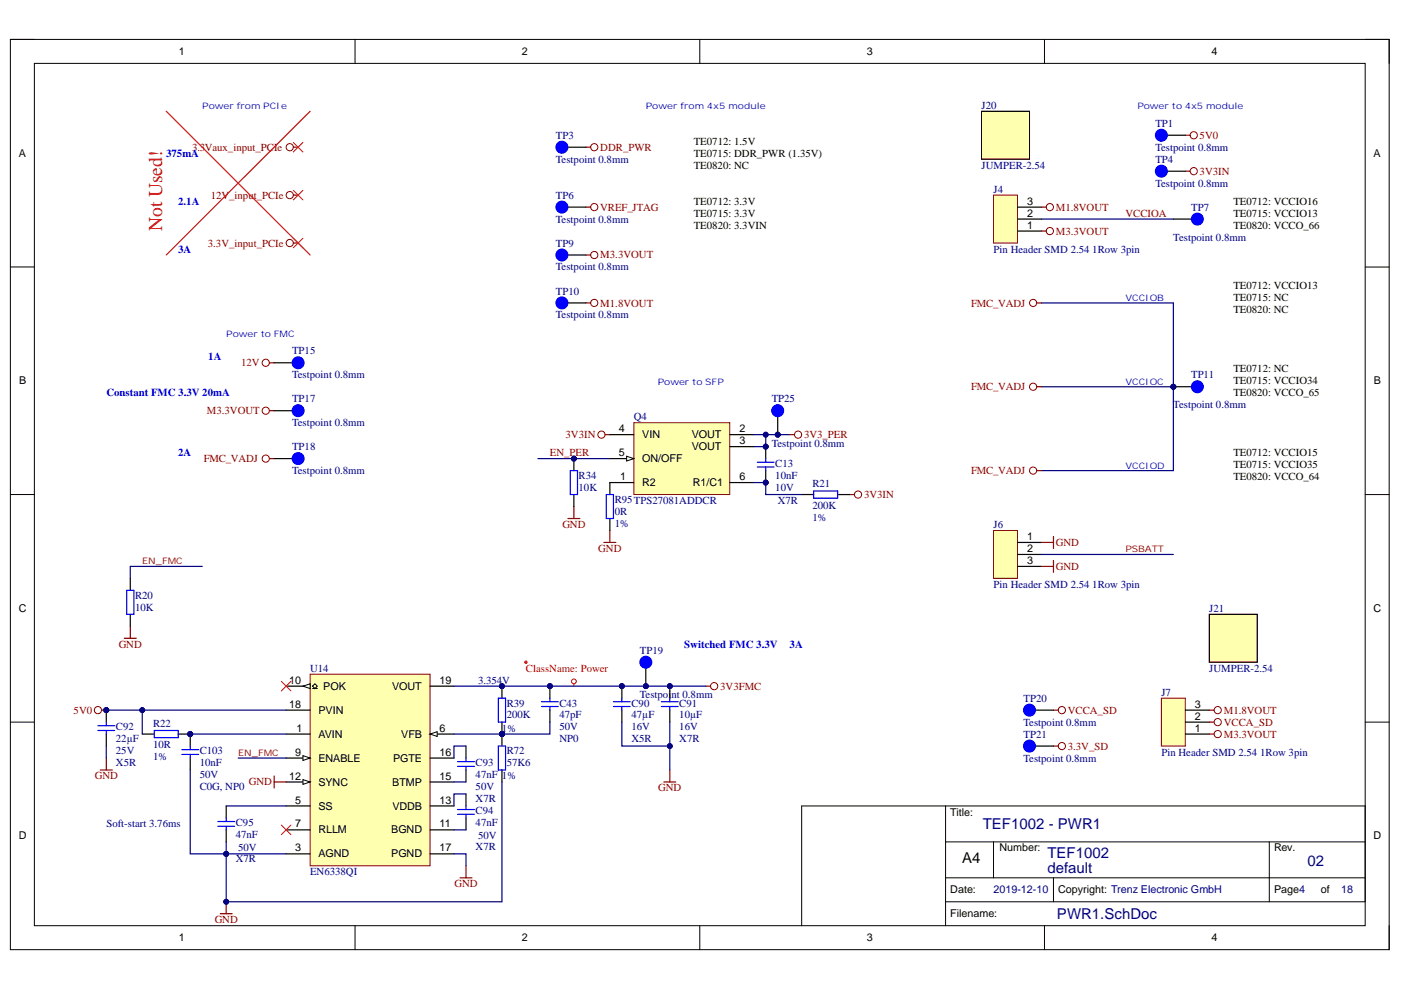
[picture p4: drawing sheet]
<svg xmlns="http://www.w3.org/2000/svg" width="297mm" height="210mm" viewBox="0 0 297 210" stroke-linecap="round" stroke-linejoin="round" font-family="sans-serif">
<defs><g id="words">
<text font-size="4.1" fill="#f00" x="34.3" y="49" transform="rotate(-90 34.3 49)">Not Used!</text>
<g font-size="3.2" fill="#000080">
<text x="208.4" y="175.8">TEF1002 - PWR1</text>
<text x="222.1" y="185.2">default</text>
<text x="222.1" y="181.9">TEF1002</text>
<text x="277.2" y="183.6">02</text>
<text x="224.1" y="194.8">PWR1.SchDoc</text>
</g>
<text font-size="3.2" x="204" y="182.9">A4</text>
<g font-size="2.3">
<text x="37.9" y="11.7">1</text>
<text x="110.7" y="11.7">2</text>
<text x="183.8" y="11.7">3</text>
<text x="256.8" y="11.7">4</text>
<text x="4" y="33.3">A</text>
<text x="147.1" y="30.7">TE0712: 1.5V</text>
<text x="147.1" y="33.2">TE0715: DDR_PWR (1.35V)</text>
<text x="147.1" y="35.8">TE0820: NC</text>
<text x="291.2" y="33.3">A</text>
<text x="147.1" y="43.4">TE0712: 3.3V</text>
<text x="147.1" y="45.9">TE0715: 3.3V</text>
<text x="217.8" y="45.9">2</text>
<text x="217.8" y="43.4">3</text>
<text x="261.5" y="43.4">TE0712: VCCIO16</text>
<text x="261.5" y="45.9">TE0715: VCCIO13</text>
<text x="147.1" y="48.5">TE0820: 3.3VIN</text>
<text x="217.8" y="48.5">1</text>
<text x="261.5" y="48.5">TE0820: VCCO_66</text>
<text x="261.5" y="61.2">TE0712: VCCIO13</text>
<text x="261.5" y="63.7">TE0715: NC</text>
<text x="261.5" y="66.3">TE0820: NC</text>
<text x="4.1" y="81.5">B</text>
<text x="261.5" y="78.9">TE0712: NC</text>
<text x="261.5" y="81.5">TE0715: VCCIO34</text>
<text x="291.3" y="81.5">B</text>
<text x="261.5" y="84">TE0820: VCCO_65</text>
<text x="131.2" y="91.7">4</text>
<text x="136.2" y="92.9">VIN</text>
<text x="146.7" y="92.9">VOUT</text>
<text x="146.7" y="95.5">VOUT</text>
<text x="156.8" y="91.7">2</text>
<text x="156.8" y="94.2">3</text>
<text x="131.2" y="96.7">5</text>
<text x="131.5" y="101.8">1</text>
<text x="136.2" y="98">ON/OFF</text>
<text x="156.8" y="101.8">6</text>
<text x="261.5" y="96.7">TE0712: VCCIO15</text>
<text x="261.5" y="99.3">TE0715: VCCIO35</text>
<text x="261.5" y="101.8">TE0820: VCCO_64</text>
<text x="136.2" y="103.1">R2</text>
<text x="146.9" y="103.1">R1/C1</text>
<text x="217.8" y="114.5">1</text>
<text x="217.8" y="117.1">2</text>
<text x="217.8" y="119.6">3</text>
<text x="4" y="129.7">C</text>
<text x="291.2" y="129.7">C</text>
<text x="61.3" y="145">10</text>
<text x="68.5" y="146.2">POK</text>
<text x="83.1" y="146.2">VOUT</text>
<text x="93.2" y="145">19</text>
<text x="61.3" y="150.1">18</text>
<text x="62.9" y="155.1">1</text>
<text x="67.5" y="151.3">PVIN</text>
<text x="93.2" y="155.1">6</text>
<text x="253.3" y="155.1">1</text>
<text x="253.3" y="152.6">2</text>
<text x="253.3" y="150.1">3</text>
<text x="62.6" y="160.2">9</text>
<text x="67.5" y="156.4">AVIN</text>
<text x="67.5" y="161.5">ENABLE</text>
<text x="83.3" y="161.5">PGTE</text>
<text x="85.1" y="156.4">VFB</text>
<text x="93.2" y="160.2">16</text>
<text x="61.3" y="165.3">12</text>
<text x="67.5" y="166.6">SYNC</text>
<text x="83.2" y="166.6">BTMP</text>
<text x="93.2" y="165.3">15</text>
<text x="62.6" y="170.4">5</text>
<text x="67.5" y="171.6">SS</text>
<text x="83.2" y="171.6">VDDB</text>
<text x="93.2" y="170.4">13</text>
<text x="201.5" y="172.9">Title:</text>
<text x="4" y="178">D</text>
<text x="62.6" y="175.4">7</text>
<text x="67.5" y="176.7">RLLM</text>
<text x="82.9" y="176.7">BGND</text>
<text x="93.2" y="175.4">11</text>
<text x="291.2" y="178">D</text>
<text x="62.6" y="180.5">3</text>
<text x="67.5" y="181.8">AGND</text>
<text x="82.9" y="181.8">PGND</text>
<text x="93.2" y="180.5">17</text>
<text x="211.9" y="180.5">Number:</text>
<text x="270.1" y="180.5">Rev.</text>
<text x="201.5" y="189.4">Date:</text>
<text x="224.4" y="189.4">Copyright: Trenz Electronic GmbH</text>
<text x="270.1" y="189.4">Page4</text>
<text x="280" y="189.4">of</text>
<text x="201.5" y="194.5">Filename:</text>
<text x="37.9" y="199.6">1</text>
<text x="110.7" y="199.6">2</text>
<text x="183.8" y="199.6">3</text>
<text x="256.8" y="199.6">4</text>
</g>
<g font-size="2.3" fill="#000080">
<text x="208.1" y="23.1">J20</text>
<text x="117.8" y="29.4">TP3</text>
<text x="245" y="26.9">TP1</text>
<text x="117.8" y="34.5">Testpoint 0.8mm</text>
<text x="208.1" y="35.8">JUMPER-2.54</text>
<text x="245" y="34.5">TP4</text>
<text x="245" y="31.9">Testpoint 0.8mm</text>
<text x="210.7" y="40.9">J4</text>
<text x="245" y="39.6">Testpoint 0.8mm</text>
<text x="117.8" y="42.1">TP6</text>
<text x="117.8" y="47.2">Testpoint 0.8mm</text>
<text x="252.6" y="44.7">TP7</text>
<text x="117.8" y="52.3">TP9</text>
<text x="210.7" y="53.5">Pin Header SMD 2.54 1Row 3pin</text>
<text x="248.8" y="51">Testpoint 0.8mm</text>
<text x="117.8" y="57.3">Testpoint 0.8mm</text>
<text x="117.8" y="62.5">TP10</text>
<text x="117.8" y="67.5">Testpoint 0.8mm</text>
<text x="61.9" y="75.1">TP15</text>
<text x="61.9" y="80.2">Testpoint 0.8mm</text>
<text x="252.6" y="80.2">TP11</text>
<text x="61.9" y="85.3">TP17</text>
<text x="134.4" y="89.1">Q4</text>
<text x="163.6" y="85.3">TP25</text>
<text x="248.8" y="86.5">Testpoint 0.8mm</text>
<text x="61.9" y="95.5">TP18</text>
<text x="61.9" y="90.4">Testpoint 0.8mm</text>
<text x="163.6" y="94.7">Testpoint 0.8mm</text>
<text x="61.9" y="100.5">Testpoint 0.8mm</text>
<text x="122.7" y="101.5">R34</text>
<text x="164.4" y="99">C13</text>
<text x="164.4" y="101.5">10nF</text>
<text x="122.7" y="104.1">10K</text>
<text x="130.3" y="106.6">R95TPS27081ADDCR</text>
<text x="164.4" y="104.1">10V</text>
<text x="164.9" y="106.9">X7R</text>
<text x="172.2" y="103.3">R21</text>
<text x="172.2" y="107.9">200K</text>
<text x="130.3" y="111.7">1%</text>
<text x="130.3" y="109.1">0R</text>
<text x="172.2" y="110.4">1%</text>
<text x="210.7" y="111.9">J6</text>
<text x="210.7" y="124.7">Pin Header SMD 2.54 1Row 3pin</text>
<text x="28.6" y="126.9">R20</text>
<text x="28.6" y="129.5">10K</text>
<text x="256.4" y="129.7">J21</text>
<text x="65.7" y="142.4">U14</text>
<text x="135.7" y="138.6">TP19</text>
<text x="256.4" y="142.4">JUMPER-2.54</text>
<text x="101.4" y="145">3.354V</text>
<text x="107.4" y="149.8">R39</text>
<text x="118.6" y="149.8">C43</text>
<text x="133.9" y="149.8">C90</text>
<text x="135.7" y="148">Testpoint 0.8mm</text>
<text x="144" y="149.8">C91</text>
<text x="217" y="148.8">TP20</text>
<text x="246.2" y="147.5">J7</text>
<text x="24.6" y="154.9">C92</text>
<text x="32.4" y="154.1">R22</text>
<text x="106.4" y="155.1">1%</text>
<text x="107.4" y="152.3">200K</text>
<text x="118.6" y="154.9">50V</text>
<text x="118.6" y="152.3">47pF</text>
<text x="133.9" y="154.9">16V</text>
<text x="133.9" y="152.3">47µF</text>
<text x="144" y="154.9">16V</text>
<text x="144" y="152.3">10µF</text>
<text x="217" y="153.9">Testpoint 0.8mm</text>
<text x="24.6" y="159.9">25V</text>
<text x="24.6" y="157.4">22µF</text>
<text x="32.4" y="161.2">1%</text>
<text x="32.4" y="158.7">10R</text>
<text x="42.3" y="159.9">C103</text>
<text x="107.4" y="159.9">R72</text>
<text x="118.6" y="157.4">NP0</text>
<text x="133.9" y="157.4">X5R</text>
<text x="144" y="157.4">X7R</text>
<text x="217" y="156.4">TP21</text>
<text x="217" y="161.5">Testpoint 0.8mm</text>
<text x="246.2" y="160.2">Pin Header SMD 2.54 1Row 3pin</text>
<text x="24.6" y="162.5">X5R</text>
<text x="42.3" y="165">50V</text>
<text x="42.3" y="167.5">C0G, NP0</text>
<text x="42.3" y="162.5">10nF</text>
<text x="100.8" y="167.5">50V</text>
<text x="100.8" y="162.5">C93</text>
<text x="100.8" y="165">47nF</text>
<text x="106.4" y="165.3">1%</text>
<text x="107.4" y="162.5">57K6</text>
<text x="100.8" y="170.1">X7R</text>
<text x="100.8" y="172.7">C94</text>
<text x="22.5" y="175.4">Soft-start 3.76ms</text>
<text x="50" y="175.2">C95</text>
<text x="50" y="177.7">47nF</text>
<text x="100.8" y="175.2">47nF</text>
<text x="101.4" y="178">50V</text>
<text x="50" y="182.8">X7R</text>
<text x="50.5" y="180.5">50V</text>
<text x="65.7" y="185.6">EN6338QI</text>
<text x="100.8" y="180.3">X7R</text>
<text x="210.7" y="189.4">2019-12-10</text>
<text x="284.3" y="189.4">18</text>
</g>
<g font-size="2.3" fill="#800000">
<text x="254.3" y="29.4">5V0</text>
<text x="40.8" y="31.9">3.3Vaux_input_PCIe</text>
<text x="127.3" y="31.9">DDR_PWR</text>
<text x="254.3" y="37.1">3V3IN</text>
<text x="44.7" y="42.1">12V_input_PCIe</text>
<text x="127.3" y="44.7">VREF_JTAG</text>
<text x="223.9" y="44.7">M1.8VOUT</text>
<text x="238.6" y="45.9">VCCIOA</text>
<text x="44.1" y="52.3">3.3V_input_PCIe</text>
<text x="223.9" y="49.7">M3.3VOUT</text>
<text x="127.3" y="54.8">M3.3VOUT</text>
<text x="127.3" y="65">M1.8VOUT</text>
<text x="205.9" y="65">FMC_VADJ</text>
<text x="51.1" y="77.7">12V</text>
<text x="205.9" y="82.7">FMC_VADJ</text>
<text x="43.9" y="87.8">M3.3VOUT</text>
<text x="119.9" y="92.9">3V3IN</text>
<text x="170.5" y="92.9">3V3_PER</text>
<text x="43.2" y="98">FMC_VADJ</text>
<text x="116.6" y="96.7">EN_PER</text>
<text x="205.9" y="100.5">FMC_VADJ</text>
<text x="183.2" y="105.6">3V3IN</text>
<text x="119.2" y="111.9">GND</text>
<text x="126.9" y="117.1">GND</text>
<text x="223.9" y="115.8">GND</text>
<text x="223.9" y="120.9">GND</text>
<text x="25.2" y="137.3">GND</text>
<text x="152.7" y="146.2">3V3FMC</text>
<text x="15.6" y="151.3">5V0</text>
<text x="226.4" y="151.3">VCCA_SD</text>
<text x="259.5" y="153.9">VCCA_SD</text>
<text x="259.5" y="151.3">M1.8VOUT</text>
<text x="226.4" y="158.9">3.3V_SD</text>
<text x="259.5" y="156.4">M3.3VOUT</text>
<text x="20.1" y="165.3">GND</text>
<text x="52.7" y="166.5">GND</text>
<text x="139.5" y="167.8">GND</text>
<text x="96.4" y="188.1">GND</text>
<text x="45.5" y="195.7">GND</text>
</g>
<g font-size="2.3" fill="#00f">
<text x="35.2" y="33.2">375mA</text>
<text x="37.8" y="43.4">2.1A</text>
<text x="37.8" y="53.5">3A</text>
<text x="44.2" y="76.4">1A</text>
<text x="22.5" y="84">Constant FMC 3.3V 20mA</text>
<text x="37.8" y="96.7">2A</text>
<text x="145.1" y="137.3">Switched FMC 3.3V</text>
<text x="167.4" y="137.3">3A</text>
</g>
<text font-size="2.3" fill="#f00" x="111.5" y="142.4">ClassName: Power</text>
<g font-size="1.9" fill="#00f">
<text x="42.9" y="23.2">Power from PCIe</text>
<text x="136.9" y="23.2">Power from 4x5 module</text>
<text x="241.2" y="23.2">Power to 4x5 module</text>
<text x="238.6" y="63.8">VCCIOB</text>
<text x="48" y="71.4">Power to FMC</text>
<text x="139.5" y="81.6">Power to SFP</text>
<text x="238.6" y="81.6">VCCIOC</text>
<text x="238.6" y="99.3">VCCIOD</text>
</g>
<g font-size="1.9" fill="#800000">
<text x="30.2" y="119.7">EN_FMC</text>
<text x="238.6" y="117.1">PSBATT</text>
<text x="50.5" y="160.3">EN_FMC</text>
</g>
</g></defs>
<path d="M2.2 8.4h292.3v193h-292.3z" fill="none" stroke="#000" stroke-width=".21"/>
<path d="M7.3 13.4h282.1v182.9h-282.1z" fill-rule="evenodd" fill="#fff"/>
<g fill="none" stroke="#000" stroke-width=".21">
<path d="M2.2 8.4h5.1M7.3 13.4h282.1v182.9h-282.1zM75.3 8.4v5M148.4 8.4v5M221.4 8.4v5M289.4 8.4h5.1v5M2.2 56.6h5.1M289.4 56.6h5.1M2.2 104.9h5.1M289.4 104.9h5.1M2.2 153.1h5.1M289.4 153.1h5.1"/>
<path d="M200.5 170.9v25.4M200.5 178.5h88.9M210.6 178.5v7.6M269.1 178.5v12.7M75.3 196.3v5.1M148.4 196.3v5.1M200.5 191.2h88.9v-20.3h-119.4v25.4M200.5 186.1h88.9M221.4 196.3v5.1M223.4 186.1v5.1M294.5 196.3v5.1"/>
</g>
<g fill="none" stroke="#800000" stroke-width=".21">
<circle cx="61.4" cy="31.2" r=".76"/>
<circle cx="61.4" cy="51.5" r=".76"/>
<circle cx="61.4" cy="41.4" r=".76"/>
<circle cx="56.3" cy="76.9" r=".76"/>
<circle cx="151.4" cy="145.5" r=".76"/>
<circle cx="225.1" cy="158.2" r=".76"/>
<circle cx="225.1" cy="150.6" r=".77"/>
</g>
<path d="M62.2 31.2h1M62.2 41.4h1M62.2 51.5h1M57.1 76.9h1M149.6 145.5h1.1M223.4 158.2h1M223.4 150.6h1" fill="none" stroke="#800000" stroke-width=".25"/>
<path d="M261.5 41.4h20.3v10.1h-20.3z" fill-rule="evenodd" fill="#fff"/>
<path d="M261.5 41.4h20.3v10.1h-20.3z" fill="none" stroke="#fff" stroke-width=".21"/>
<path d="M261.5 59.1h20.3v10.2h-20.3z" fill-rule="evenodd" fill="#fff"/>
<path d="M261.5 59.1h20.3v10.2h-20.3z" fill="none" stroke="#fff" stroke-width=".21"/>
<path d="M261.5 76.9h20.3v10.2h-20.3z" fill-rule="evenodd" fill="#fff"/>
<path d="M261.5 76.9h20.3v10.2h-20.3z" fill="none" stroke="#fff" stroke-width=".21"/>
<path d="M261.5 94.7h20.3v10.2h-20.3z" fill-rule="evenodd" fill="#fff"/>
<path d="M261.5 94.7h20.3v10.2h-20.3z" fill="none" stroke="#fff" stroke-width=".21"/>
<g fill="none" stroke="#800000" stroke-width=".21">
<circle cx="126" cy="31.2" r=".76"/>
<circle cx="253.1" cy="28.7" r=".76"/>
<circle cx="253.1" cy="36.3" r=".76"/>
<circle cx="126" cy="54.1" r=".76"/>
<circle cx="126" cy="64.2" r=".76"/>
<circle cx="56.3" cy="97.2" r=".76"/>
</g>
<path d="M124.2 31.2h1M251.3 36.3h1M251.3 28.7h1M124.2 54.1h1M124.2 64.2h1M57.1 97.2h1" fill="none" stroke="#800000" stroke-width=".25"/>
<path d="M147.1 28.7h30.5v10.1h-30.5z" fill-rule="evenodd" fill="#fff"/>
<path d="M147.1 28.7h30.5v10.1h-30.5z" fill="none" stroke="#fff" stroke-width=".21"/>
<circle cx="126" cy="43.9" r=".76" fill="none" stroke="#800000" stroke-width=".21"/>
<path d="M124.2 43.9h1" fill="none" stroke="#800000" stroke-width=".25"/>
<path d="M147.1 41.4h30.5v10.1h-30.5z" fill-rule="evenodd" fill="#fff"/>
<path d="M147.1 41.4h30.5v10.1h-30.5z" fill="none" stroke="#fff" stroke-width=".21"/>
<path d="M35.2 23.6l30.5 30.5M65.7 23.6l-30.5 30.5" fill="none" stroke="#f00" stroke-width=".25"/>
<path d="M58.1 76.9h5.1" fill="none" stroke="#000" stroke-width=".25"/>
<circle cx="63.2" cy="76.9" r="1.27" fill="#00f"/>
<circle cx="63.2" cy="76.9" r="1.27" fill="none" stroke="#00f" stroke-width=".21"/>
<path d="M58.1 97.2h5.1" fill="none" stroke="#000" stroke-width=".25"/>
<circle cx="63.2" cy="97.2" r="1.27" fill="#00f"/>
<circle cx="63.2" cy="97.2" r="1.27" fill="none" stroke="#00f" stroke-width=".21"/>
<path d="M119.1 31.2h5.1" fill="none" stroke="#000" stroke-width=".25"/>
<circle cx="119.1" cy="31.2" r="1.27" fill="#00f"/>
<circle cx="119.1" cy="31.2" r="1.27" fill="none" stroke="#00f" stroke-width=".21"/>
<path d="M119.1 64.2h5.1" fill="none" stroke="#000" stroke-width=".25"/>
<circle cx="119.1" cy="64.2" r="1.27" fill="#00f"/>
<circle cx="119.1" cy="64.2" r="1.27" fill="none" stroke="#00f" stroke-width=".21"/>
<path d="M119.1 54.1h5.1" fill="none" stroke="#000" stroke-width=".25"/>
<circle cx="119.1" cy="54.1" r="1.27" fill="#00f"/>
<circle cx="119.1" cy="54.1" r="1.27" fill="none" stroke="#00f" stroke-width=".21"/>
<path d="M119.1 43.9h5.1" fill="none" stroke="#000" stroke-width=".25"/>
<circle cx="119.1" cy="43.9" r="1.27" fill="#00f"/>
<circle cx="119.1" cy="43.9" r="1.27" fill="none" stroke="#00f" stroke-width=".21"/>
<path d="M218.3 158.2h5.1" fill="none" stroke="#000" stroke-width=".25"/>
<circle cx="218.3" cy="158.2" r="1.27" fill="#00f"/>
<circle cx="218.3" cy="158.2" r="1.27" fill="none" stroke="#00f" stroke-width=".21"/>
<path d="M246.2 148h5.1v10.2h-5.1z" fill-rule="evenodd" fill="#ffffb0"/>
<path d="M246.2 148h5.1v10.2h-5.1z" fill="none" stroke="#800000" stroke-width=".21"/>
<path d="M218.3 150.6h5.1M251.3 155.6h5.1M251.3 153.1h5.1M251.3 150.6h5.1" fill="none" stroke="#000" stroke-width=".25"/>
<circle cx="218.3" cy="150.6" r="1.27" fill="#00f"/>
<circle cx="218.3" cy="150.6" r="1.27" fill="none" stroke="#00f" stroke-width=".21"/>
<g fill="none" stroke="#800000" stroke-width=".21">
<circle cx="258.2" cy="153.1" r=".76"/>
<circle cx="258.2" cy="155.6" r=".76"/>
<circle cx="258.2" cy="150.6" r=".76"/>
</g>
<path d="M256.4 153.1h1M256.4 155.6h1M256.4 150.6h1" fill="none" stroke="#800000" stroke-width=".25"/>
<path d="M210.6 112.5h5.1v10.1h-5.1z" fill-rule="evenodd" fill="#ffffb0"/>
<path d="M210.6 112.5h5.1v10.1h-5.1z" fill="none" stroke="#800000" stroke-width=".21"/>
<path d="M215.7 115h5.1M215.7 117.6h5.1M215.7 120.1h5.1" fill="none" stroke="#000" stroke-width=".25"/>
<path d="M223.4 118.8v2.6M220.8 120.1h2.6" fill="none" stroke="#800000" stroke-width=".25"/>
<path d="M248.8 64.2v35.6h-28M220.8 117.6h28" fill="none" stroke="#000080" stroke-width=".25"/>
<circle cx="248.8" cy="82" r=".51" fill="#000080"/>
<circle cx="248.8" cy="82" r=".51" fill="none" stroke="#000080" stroke-width=".21"/>
<path d="M220.8 46.5h28M220.8 64.2h28M220.8 82h28" fill="none" stroke="#000080" stroke-width=".25"/>
<circle cx="248.8" cy="82" r=".51" fill="#000080"/>
<circle cx="248.8" cy="82" r=".51" fill="none" stroke="#000080" stroke-width=".21"/>
<circle cx="248.8" cy="82" r=".51" fill="#000080"/>
<circle cx="248.8" cy="82" r=".51" fill="none" stroke="#000080" stroke-width=".21"/>
<path d="M248.8 82h5.1" fill="none" stroke="#000" stroke-width=".25"/>
<circle cx="248.8" cy="82" r=".51" fill="#000080"/>
<circle cx="248.8" cy="82" r=".51" fill="none" stroke="#000080" stroke-width=".21"/>
<circle cx="253.9" cy="82" r="1.27" fill="#00f"/>
<circle cx="253.9" cy="82" r="1.27" fill="none" stroke="#00f" stroke-width=".21"/>
<path d="M248.8 46.5h5.1" fill="none" stroke="#000" stroke-width=".25"/>
<circle cx="253.9" cy="46.5" r="1.27" fill="#00f"/>
<circle cx="253.9" cy="46.5" r="1.27" fill="none" stroke="#00f" stroke-width=".21"/>
<path d="M26.4 135.3h2.5M27.6 132.8v2.5" fill="none" stroke="#800000" stroke-width=".25"/>
<path d="M42.9 120.1h-15.3v2.5" fill="none" stroke="#000080" stroke-width=".25"/>
<path d="M27.6 122.6v2.6M27.6 130.3v2.5" fill="none" stroke="#000" stroke-width=".25"/>
<path d="M26.9 125.2h1.5v5.1h-1.5z" fill="none" stroke="#00f" stroke-width=".25"/>
<circle cx="136.9" cy="145.5" r=".51" fill="#000080"/>
<circle cx="136.9" cy="145.5" r=".51" fill="none" stroke="#000080" stroke-width=".21"/>
<path d="M136.9 140.4v5.1" fill="none" stroke="#000" stroke-width=".25"/>
<circle cx="136.9" cy="145.5" r=".51" fill="#000080"/>
<circle cx="136.9" cy="145.5" r=".51" fill="none" stroke="#000080" stroke-width=".21"/>
<circle cx="136.9" cy="140.4" r="1.27" fill="#00f"/>
<circle cx="136.9" cy="140.4" r="1.27" fill="none" stroke="#00f" stroke-width=".21"/>
<g fill="none" stroke="#f00" stroke-width=".21">
<path d="M121.7 145v.5"/>
<circle cx="121.7" cy="144.5" r=".51"/>
</g>
<circle cx="111.5" cy="140.4" r=".25" fill="#f00"/>
<circle cx="111.5" cy="140.4" r=".25" fill="none" stroke="#f00" stroke-width=".21"/>
<circle cx="56.3" cy="87.1" r=".76" fill="none" stroke="#800000" stroke-width=".21"/>
<path d="M57.1 87.1h1" fill="none" stroke="#800000" stroke-width=".25"/>
<path d="M58.1 87.1h5.1" fill="none" stroke="#000" stroke-width=".25"/>
<circle cx="63.2" cy="87.1" r="1.27" fill="#00f"/>
<circle cx="63.2" cy="87.1" r="1.27" fill="none" stroke="#00f" stroke-width=".21"/>
<path d="M246.2 36.3h5.1" fill="none" stroke="#000" stroke-width=".25"/>
<circle cx="246.2" cy="36.3" r="1.27" fill="#00f"/>
<circle cx="246.2" cy="36.3" r="1.27" fill="none" stroke="#00f" stroke-width=".21"/>
<path d="M246.2 28.7h5.1" fill="none" stroke="#000" stroke-width=".25"/>
<circle cx="246.2" cy="28.7" r="1.27" fill="#00f"/>
<circle cx="246.2" cy="28.7" r="1.27" fill="none" stroke="#00f" stroke-width=".21"/>
<g fill="none" stroke="#800000" stroke-width=".21">
<circle cx="219" cy="82" r=".76"/>
<circle cx="219" cy="99.8" r=".76"/>
</g>
<path d="M219.8 82h1M219.8 99.8h1M128 115h2.6M129.3 112.5v2.5" fill="none" stroke="#800000" stroke-width=".25"/>
<circle cx="162.3" cy="94.7" r=".51" fill="#000080"/>
<circle cx="162.3" cy="94.7" r=".51" fill="none" stroke="#000080" stroke-width=".21"/>
<circle cx="162.3" cy="102.3" r=".51" fill="#000080"/>
<circle cx="162.3" cy="102.3" r=".51" fill="none" stroke="#000080" stroke-width=".21"/>
<path d="M162.3 94.7v2.5" fill="none" stroke="#000" stroke-width=".25"/>
<circle cx="162.3" cy="94.7" r=".51" fill="#000080"/>
<circle cx="162.3" cy="94.7" r=".51" fill="none" stroke="#000080" stroke-width=".21"/>
<path d="M162.3 99.8v2.5" fill="none" stroke="#000" stroke-width=".25"/>
<circle cx="162.3" cy="102.3" r=".51" fill="#000080"/>
<circle cx="162.3" cy="102.3" r=".51" fill="none" stroke="#000080" stroke-width=".21"/>
<path d="M160.6 99h3.5M160.6 98h3.5M162.3 97.2v.8M162.3 99v.8" fill="none" stroke="#00f" stroke-width=".25"/>
<path d="M162.3 92.2v2.5h-2.5" fill="none" stroke="#000080" stroke-width=".25"/>
<circle cx="162.3" cy="94.7" r=".51" fill="#000080"/>
<circle cx="162.3" cy="94.7" r=".51" fill="none" stroke="#000080" stroke-width=".21"/>
<circle cx="162.3" cy="92.2" r=".51" fill="#000080"/>
<circle cx="162.3" cy="92.2" r=".51" fill="none" stroke="#000080" stroke-width=".21"/>
<path d="M114.1 97.2h15.2" fill="none" stroke="#000080" stroke-width=".25"/>
<circle cx="121.7" cy="97.2" r=".51" fill="#000080"/>
<circle cx="121.7" cy="97.2" r=".51" fill="none" stroke="#000080" stroke-width=".21"/>
<circle cx="127.5" cy="92.2" r=".76" fill="none" stroke="#800000" stroke-width=".21"/>
<path d="M128.3 92.2h1" fill="none" stroke="#800000" stroke-width=".25"/>
<path d="M134.4 89.6h20.3v15.3h-20.3z" fill-rule="evenodd" fill="#ffffb0"/>
<path d="M134.4 89.6h20.3v15.3h-20.3z" fill="none" stroke="#800000" stroke-width=".21"/>
<path d="M129.3 92.2h5.1M129.3 97.2h5.1M154.7 92.2h5.1M154.7 94.7h5.1M129.3 102.3h5.1" fill="none" stroke="#000" stroke-width=".25"/>
<path d="M132.9 96.7l1.5 .5-1.5 .5z" fill="#f8fcff"/>
<path d="M132.9 96.7l1.5 .5-1.5 .5z" fill="none" stroke="#000" stroke-width=".21"/>
<path d="M154.7 102.3h5.1" fill="none" stroke="#000" stroke-width=".25"/>
<path d="M159.8 92.2h7.6" fill="none" stroke="#000080" stroke-width=".25"/>
<circle cx="162.3" cy="92.2" r=".51" fill="#000080"/>
<circle cx="162.3" cy="92.2" r=".51" fill="none" stroke="#000080" stroke-width=".21"/>
<circle cx="164.9" cy="92.2" r=".51" fill="#000080"/>
<circle cx="164.9" cy="92.2" r=".51" fill="none" stroke="#000080" stroke-width=".21"/>
<circle cx="164.9" cy="92.2" r=".51" fill="#000080"/>
<circle cx="164.9" cy="92.2" r=".51" fill="none" stroke="#000080" stroke-width=".21"/>
<path d="M164.9 87.1v5.1" fill="none" stroke="#000" stroke-width=".25"/>
<circle cx="164.9" cy="92.2" r=".51" fill="#000080"/>
<circle cx="164.9" cy="92.2" r=".51" fill="none" stroke="#000080" stroke-width=".21"/>
<circle cx="164.9" cy="87.1" r="1.27" fill="#00f"/>
<circle cx="164.9" cy="87.1" r="1.27" fill="none" stroke="#00f" stroke-width=".21"/>
<circle cx="181.9" cy="104.9" r=".76" fill="none" stroke="#800000" stroke-width=".21"/>
<path d="M180.1 104.9h1.1" fill="none" stroke="#800000" stroke-width=".25"/>
<path d="M62.2 30.2l2 2M64.2 30.2l-2 2M62.2 40.4l2 2M62.2 50.5l2 2M64.2 40.4l-2 2M64.2 50.5l-2 2" fill="none" stroke="#f00" stroke-width=".21"/>
<path d="M210.6 41.4h5.1v10.1h-5.1z" fill-rule="evenodd" fill="#ffffb0"/>
<g fill="none" stroke="#800000" stroke-width=".21">
<path d="M210.6 41.4h5.1v10.1h-5.1z"/>
<circle cx="222.6" cy="43.9" r=".76"/>
<circle cx="222.6" cy="49" r=".76"/>
<circle cx="219" cy="64.2" r=".76"/>
</g>
<path d="M215.7 49h5.1M215.7 46.5h5.1M215.7 43.9h5.1" fill="none" stroke="#000" stroke-width=".25"/>
<path d="M220.8 49h1M220.8 43.9h1M219.8 64.2h1M120.4 109.9h2.5M121.7 107.4v2.5" fill="none" stroke="#800000" stroke-width=".25"/>
<circle cx="121.7" cy="97.2" r=".51" fill="#000080"/>
<circle cx="121.7" cy="97.2" r=".51" fill="none" stroke="#000080" stroke-width=".21"/>
<path d="M121.7 97.2v2.6M121.7 104.9v2.5" fill="none" stroke="#000" stroke-width=".25"/>
<circle cx="121.7" cy="97.2" r=".51" fill="#000080"/>
<circle cx="121.7" cy="97.2" r=".51" fill="none" stroke="#000080" stroke-width=".21"/>
<path d="M120.9 99.8h1.5v5.1h-1.5z" fill="none" stroke="#00f" stroke-width=".25"/>
<circle cx="169.2" cy="92.2" r=".76" fill="none" stroke="#800000" stroke-width=".21"/>
<path d="M167.4 92.2h1M21.3 163.3h2.5M22.5 160.7v2.6" fill="none" stroke="#800000" stroke-width=".25"/>
<circle cx="106.4" cy="145.5" r=".51" fill="#000080"/>
<circle cx="106.4" cy="145.5" r=".51" fill="none" stroke="#000080" stroke-width=".21"/>
<circle cx="106.4" cy="155.6" r=".51" fill="#000080"/>
<circle cx="106.4" cy="155.6" r=".51" fill="none" stroke="#000080" stroke-width=".21"/>
<path d="M106.4 145.5v2.5" fill="none" stroke="#000" stroke-width=".25"/>
<circle cx="106.4" cy="145.5" r=".51" fill="#000080"/>
<circle cx="106.4" cy="145.5" r=".51" fill="none" stroke="#000080" stroke-width=".21"/>
<path d="M106.4 153.1v2.5" fill="none" stroke="#000" stroke-width=".25"/>
<circle cx="106.4" cy="155.6" r=".51" fill="#000080"/>
<circle cx="106.4" cy="155.6" r=".51" fill="none" stroke="#000080" stroke-width=".21"/>
<path d="M105.7 148h1.5v5.1h-1.5z" fill="none" stroke="#00f" stroke-width=".25"/>
<path d="M46.7 193.7h2.5M48 191.2v2.5" fill="none" stroke="#800000" stroke-width=".25"/>
<circle cx="48" cy="191.2" r=".51" fill="#000080"/>
<circle cx="48" cy="191.2" r=".51" fill="none" stroke="#000080" stroke-width=".21"/>
<circle cx="106.4" cy="155.6" r=".51" fill="#000080"/>
<circle cx="106.4" cy="155.6" r=".51" fill="none" stroke="#000080" stroke-width=".21"/>
<path d="M106.4 155.6v2.6" fill="none" stroke="#000" stroke-width=".25"/>
<circle cx="106.4" cy="155.6" r=".51" fill="#000080"/>
<circle cx="106.4" cy="155.6" r=".51" fill="none" stroke="#000080" stroke-width=".21"/>
<path d="M106.4 163.3v2.5" fill="none" stroke="#000" stroke-width=".25"/>
<path d="M105.7 158.2h1.5v5.1h-1.5z" fill="none" stroke="#00f" stroke-width=".25"/>
<path d="M22.5 158.2v2.5" fill="none" stroke="#000080" stroke-width=".25"/>
<circle cx="116.6" cy="145.5" r=".51" fill="#000080"/>
<circle cx="116.6" cy="145.5" r=".51" fill="none" stroke="#000080" stroke-width=".21"/>
<path d="M116.6 145.5v2.5" fill="none" stroke="#000" stroke-width=".25"/>
<circle cx="116.6" cy="145.5" r=".51" fill="#000080"/>
<circle cx="116.6" cy="145.5" r=".51" fill="none" stroke="#000080" stroke-width=".21"/>
<path d="M116.6 150.6v2.5" fill="none" stroke="#000" stroke-width=".25"/>
<path d="M114.8 149.8h3.6M114.8 148.8h3.6M116.6 148v.8M116.6 149.8v.8" fill="none" stroke="#00f" stroke-width=".25"/>
<circle cx="22.5" cy="150.6" r=".51" fill="#000080"/>
<circle cx="22.5" cy="150.6" r=".51" fill="none" stroke="#000080" stroke-width=".21"/>
<path d="M22.5 150.6v2.5" fill="none" stroke="#000" stroke-width=".25"/>
<circle cx="22.5" cy="150.6" r=".51" fill="#000080"/>
<circle cx="22.5" cy="150.6" r=".51" fill="none" stroke="#000080" stroke-width=".21"/>
<path d="M22.5 155.6v2.6" fill="none" stroke="#000" stroke-width=".25"/>
<path d="M20.8 154.9h3.5M20.8 153.9h3.5M22.5 153.1v.8M22.5 154.9v.7" fill="none" stroke="#00f" stroke-width=".25"/>
<circle cx="131.8" cy="145.5" r=".51" fill="#000080"/>
<circle cx="131.8" cy="145.5" r=".51" fill="none" stroke="#000080" stroke-width=".21"/>
<path d="M131.8 145.5v2.5" fill="none" stroke="#000" stroke-width=".25"/>
<circle cx="131.8" cy="145.5" r=".51" fill="#000080"/>
<circle cx="131.8" cy="145.5" r=".51" fill="none" stroke="#000080" stroke-width=".21"/>
<path d="M131.8 150.6v2.5" fill="none" stroke="#000" stroke-width=".25"/>
<path d="M130.1 149.8h3.5M130.1 148.8h3.5M131.8 148v.8M131.8 149.8v.8" fill="none" stroke="#00f" stroke-width=".25"/>
<circle cx="142" cy="145.5" r=".51" fill="#000080"/>
<circle cx="142" cy="145.5" r=".51" fill="none" stroke="#000080" stroke-width=".21"/>
<path d="M142 145.5v2.5M142 150.6v2.5" fill="none" stroke="#000" stroke-width=".25"/>
<circle cx="142" cy="145.5" r=".51" fill="#000080"/>
<circle cx="142" cy="145.5" r=".51" fill="none" stroke="#000080" stroke-width=".21"/>
<path d="M140.2 148.8h3.6M140.2 149.8h3.6M142 148v.8M142 149.8v.8" fill="none" stroke="#00f" stroke-width=".25"/>
<path d="M65.8 142.9h25.4v40.7h-25.4z" fill-rule="evenodd" fill="#ffffb0"/>
<path d="M65.8 142.9h25.4v40.7h-25.4z" fill="none" stroke="#800000" stroke-width=".21"/>
<path d="M60.7 155.6h5M60.7 170.9h5M60.7 176h5.1M60.7 160.7h5M60.7 181h5.1" fill="none" stroke="#000" stroke-width=".25"/>
<path d="M64.2 160.2l1.5 .5-1.5 .5z" fill="#f8fcff"/>
<path d="M64.2 160.2l1.5 .5-1.5 .5z" fill="none" stroke="#000" stroke-width=".21"/>
<path d="M60.7 165.8h5M91.2 170.9h5.1M91.2 165.8h5.1M91.2 160.7h5.1M91.2 176h5.1" fill="none" stroke="#000" stroke-width=".25"/>
<path d="M64.2 165.3l1.5 .5-1.5 .5z" fill="#f8fcff"/>
<path d="M64.2 165.3l1.5 .5-1.5 .5z" fill="none" stroke="#000" stroke-width=".21"/>
<path d="M60.7 145.5h5" fill="none" stroke="#000" stroke-width=".25"/>
<path d="M64.2 145.5l1.5-.5v1z" fill="#f8fcff"/>
<path d="M64.2 145.5l1.5-.5v1zM66.3 145.5l.5-.5 .5 .5-.5 .5zM66.3 146h1" fill="none" stroke="#000" stroke-width=".21"/>
<path d="M91.2 155.6h5.1" fill="none" stroke="#000" stroke-width=".25"/>
<path d="M91.2 155.6l1.5-.5v1z" fill="#f8fcff"/>
<path d="M91.2 155.6l1.5-.5v1z" fill="none" stroke="#000" stroke-width=".21"/>
<path d="M60.7 150.6h5M91.2 145.5h5.1M91.2 181h5.1" fill="none" stroke="#000" stroke-width=".25"/>
<path d="M22.5 150.6h38.2" fill="none" stroke="#000080" stroke-width=".25"/>
<circle cx="22.5" cy="150.6" r=".51" fill="#000080"/>
<circle cx="22.5" cy="150.6" r=".51" fill="none" stroke="#000080" stroke-width=".21"/>
<circle cx="30.2" cy="150.6" r=".51" fill="#000080"/>
<circle cx="30.2" cy="150.6" r=".51" fill="none" stroke="#000080" stroke-width=".21"/>
<path d="M97.5 186.1h2.6M98.8 183.6v2.5" fill="none" stroke="#800000" stroke-width=".25"/>
<path d="M96.3 145.5h53.3M96.3 181h2.5v2.6" fill="none" stroke="#000080" stroke-width=".25"/>
<circle cx="106.4" cy="145.5" r=".51" fill="#000080"/>
<circle cx="106.4" cy="145.5" r=".51" fill="none" stroke="#000080" stroke-width=".21"/>
<circle cx="116.6" cy="145.5" r=".51" fill="#000080"/>
<circle cx="116.6" cy="145.5" r=".51" fill="none" stroke="#000080" stroke-width=".21"/>
<circle cx="131.8" cy="145.5" r=".51" fill="#000080"/>
<circle cx="131.8" cy="145.5" r=".51" fill="none" stroke="#000080" stroke-width=".21"/>
<circle cx="136.9" cy="145.5" r=".51" fill="#000080"/>
<circle cx="136.9" cy="145.5" r=".51" fill="none" stroke="#000080" stroke-width=".21"/>
<circle cx="142" cy="145.5" r=".51" fill="#000080"/>
<circle cx="142" cy="145.5" r=".51" fill="none" stroke="#000080" stroke-width=".21"/>
<path d="M116.6 153.1v2.5h-10.2" fill="none" stroke="#000080" stroke-width=".25"/>
<circle cx="106.4" cy="155.6" r=".51" fill="#000080"/>
<circle cx="106.4" cy="155.6" r=".51" fill="none" stroke="#000080" stroke-width=".21"/>
<path d="M96.3 155.6h10.1" fill="none" stroke="#000080" stroke-width=".25"/>
<circle cx="106.4" cy="155.6" r=".51" fill="#000080"/>
<circle cx="106.4" cy="155.6" r=".51" fill="none" stroke="#000080" stroke-width=".21"/>
<path d="M48 170.9h12.7M106.4 165.8v25.4h-58.4v-10.2h12.7" fill="none" stroke="#000080" stroke-width=".25"/>
<circle cx="48" cy="181" r=".51" fill="#000080"/>
<circle cx="48" cy="181" r=".51" fill="none" stroke="#000080" stroke-width=".21"/>
<circle cx="48" cy="191.2" r=".51" fill="#000080"/>
<circle cx="48" cy="191.2" r=".51" fill="none" stroke="#000080" stroke-width=".21"/>
<path d="M48 178.5v2.5" fill="none" stroke="#000080" stroke-width=".25"/>
<circle cx="48" cy="181" r=".51" fill="#000080"/>
<circle cx="48" cy="181" r=".51" fill="none" stroke="#000080" stroke-width=".21"/>
<circle cx="40.3" cy="155.6" r=".51" fill="#000080"/>
<circle cx="40.3" cy="155.6" r=".51" fill="none" stroke="#000080" stroke-width=".21"/>
<path d="M40.3 155.6v2.6" fill="none" stroke="#000" stroke-width=".25"/>
<circle cx="40.3" cy="155.6" r=".51" fill="#000080"/>
<circle cx="40.3" cy="155.6" r=".51" fill="none" stroke="#000080" stroke-width=".21"/>
<path d="M40.3 160.7v2.6" fill="none" stroke="#000" stroke-width=".25"/>
<path d="M38.6 160h3.5M38.6 158.9h3.5M40.3 158.2v.7M40.3 160v.7" fill="none" stroke="#00f" stroke-width=".25"/>
<path d="M40.3 155.6h20.4" fill="none" stroke="#000080" stroke-width=".25"/>
<circle cx="40.3" cy="155.6" r=".51" fill="#000080"/>
<circle cx="40.3" cy="155.6" r=".51" fill="none" stroke="#000080" stroke-width=".21"/>
<path d="M40.3 163.3v17.7h7.7" fill="none" stroke="#000080" stroke-width=".25"/>
<circle cx="48" cy="181" r=".51" fill="#000080"/>
<circle cx="48" cy="181" r=".51" fill="none" stroke="#000080" stroke-width=".21"/>
<circle cx="40.3" cy="155.6" r=".51" fill="#000080"/>
<circle cx="40.3" cy="155.6" r=".51" fill="none" stroke="#000080" stroke-width=".21"/>
<path d="M30.2 155.6h2.5M37.8 155.6h2.5" fill="none" stroke="#000" stroke-width=".25"/>
<circle cx="40.3" cy="155.6" r=".51" fill="#000080"/>
<circle cx="40.3" cy="155.6" r=".51" fill="none" stroke="#000080" stroke-width=".21"/>
<path d="M32.7 154.9h5.1v1.5h-5.1z" fill="none" stroke="#00f" stroke-width=".25"/>
<path d="M30.2 150.6v5" fill="none" stroke="#000080" stroke-width=".25"/>
<circle cx="30.2" cy="150.6" r=".51" fill="#000080"/>
<circle cx="30.2" cy="150.6" r=".51" fill="none" stroke="#000080" stroke-width=".21"/>
<path d="M98.8 158.2v2.5M48 170.9v2.5M48 176v2.5M98.8 163.3v2.5M98.8 168.3v2.6M98.8 173.4v2.6" fill="none" stroke="#000" stroke-width=".25"/>
<path d="M46.2 175.2h3.5M46.2 174.2h3.5M48 173.4v.8M48 175.2v.8M97 162.5h3.6M97 161.5h3.6M97 172.7h3.6M97 171.6h3.6M98.8 160.7v.8M98.8 162.5v.8M98.8 170.9v.7M98.8 172.7v.7" fill="none" stroke="#00f" stroke-width=".25"/>
<path d="M98.8 158.2h-2.5v2.5M142 153.1v10.2M96.3 165.8h2.5M96.3 176h2.5M98.8 168.3h-2.5v2.6" fill="none" stroke="#000080" stroke-width=".25"/>
<path d="M59.7 144.5l2 2M61.7 144.5l-2 2M59.7 174.9l2 2.1M61.7 174.9l-2 2.1" fill="none" stroke="#f00" stroke-width=".21"/>
<path d="M58.1 164.5v2.6M58.1 165.8h2.6M140.7 165.8h2.6M142 163.3v2.5" fill="none" stroke="#800000" stroke-width=".25"/>
<circle cx="142" cy="158.2" r=".51" fill="#000080"/>
<circle cx="142" cy="158.2" r=".51" fill="none" stroke="#000080" stroke-width=".21"/>
<path d="M131.8 153.1v5.1h10.2" fill="none" stroke="#000080" stroke-width=".25"/>
<circle cx="142" cy="158.2" r=".51" fill="#000080"/>
<circle cx="142" cy="158.2" r=".51" fill="none" stroke="#000080" stroke-width=".21"/>
<path d="M159.8 102.3h2.5v2.6h7.7M50.5 160.7h10.2" fill="none" stroke="#000080" stroke-width=".25"/>
<path d="M170 104.9h2.5M177.6 104.9h2.5" fill="none" stroke="#000" stroke-width=".25"/>
<path d="M172.5 104.1h5.1v1.5h-5.1z" fill="none" stroke="#00f" stroke-width=".25"/>
<circle cx="162.3" cy="102.3" r=".51" fill="#000080"/>
<circle cx="162.3" cy="102.3" r=".51" fill="none" stroke="#000080" stroke-width=".21"/>
<path d="M220.8 115h2.6M223.4 113.7v2.6" fill="none" stroke="#800000" stroke-width=".25"/>
<path d="M208.1 23.6h10.2v10.2h-10.2z" fill-rule="evenodd" fill="#ffffb0"/>
<path d="M208.1 23.6h10.2v10.2h-10.2z" fill="none" stroke="#800000" stroke-width=".21"/>
<path d="M208.1 23.6h10.2v10.2h-10.2z" fill="none" stroke="#000" stroke-width=".21"/>
<path d="M256.4 130.3h10.2v10.1h-10.2z" fill-rule="evenodd" fill="#ffffb0"/>
<g fill="none" stroke="#800000" stroke-width=".21">
<path d="M256.4 130.3h10.2v10.1h-10.2z"/>
<circle cx="20.8" cy="150.6" r=".76"/>
</g>
<path d="M256.4 130.3h10.2v10.1h-10.2z" fill="none" stroke="#000" stroke-width=".21"/>
<path d="M21.5 150.6h1" fill="none" stroke="#800000" stroke-width=".25"/>
<circle cx="22.5" cy="150.6" r=".51" fill="#000080"/>
<circle cx="22.5" cy="150.6" r=".51" fill="none" stroke="#000080" stroke-width=".21"/>
<path d="M129.3 102.3v2.6M129.3 109.9v2.6" fill="none" stroke="#000" stroke-width=".25"/>
<path d="M128.5 104.9h1.6v5h-1.6z" fill="none" stroke="#00f" stroke-width=".25"/>
<use href="#words"/>
</svg>
